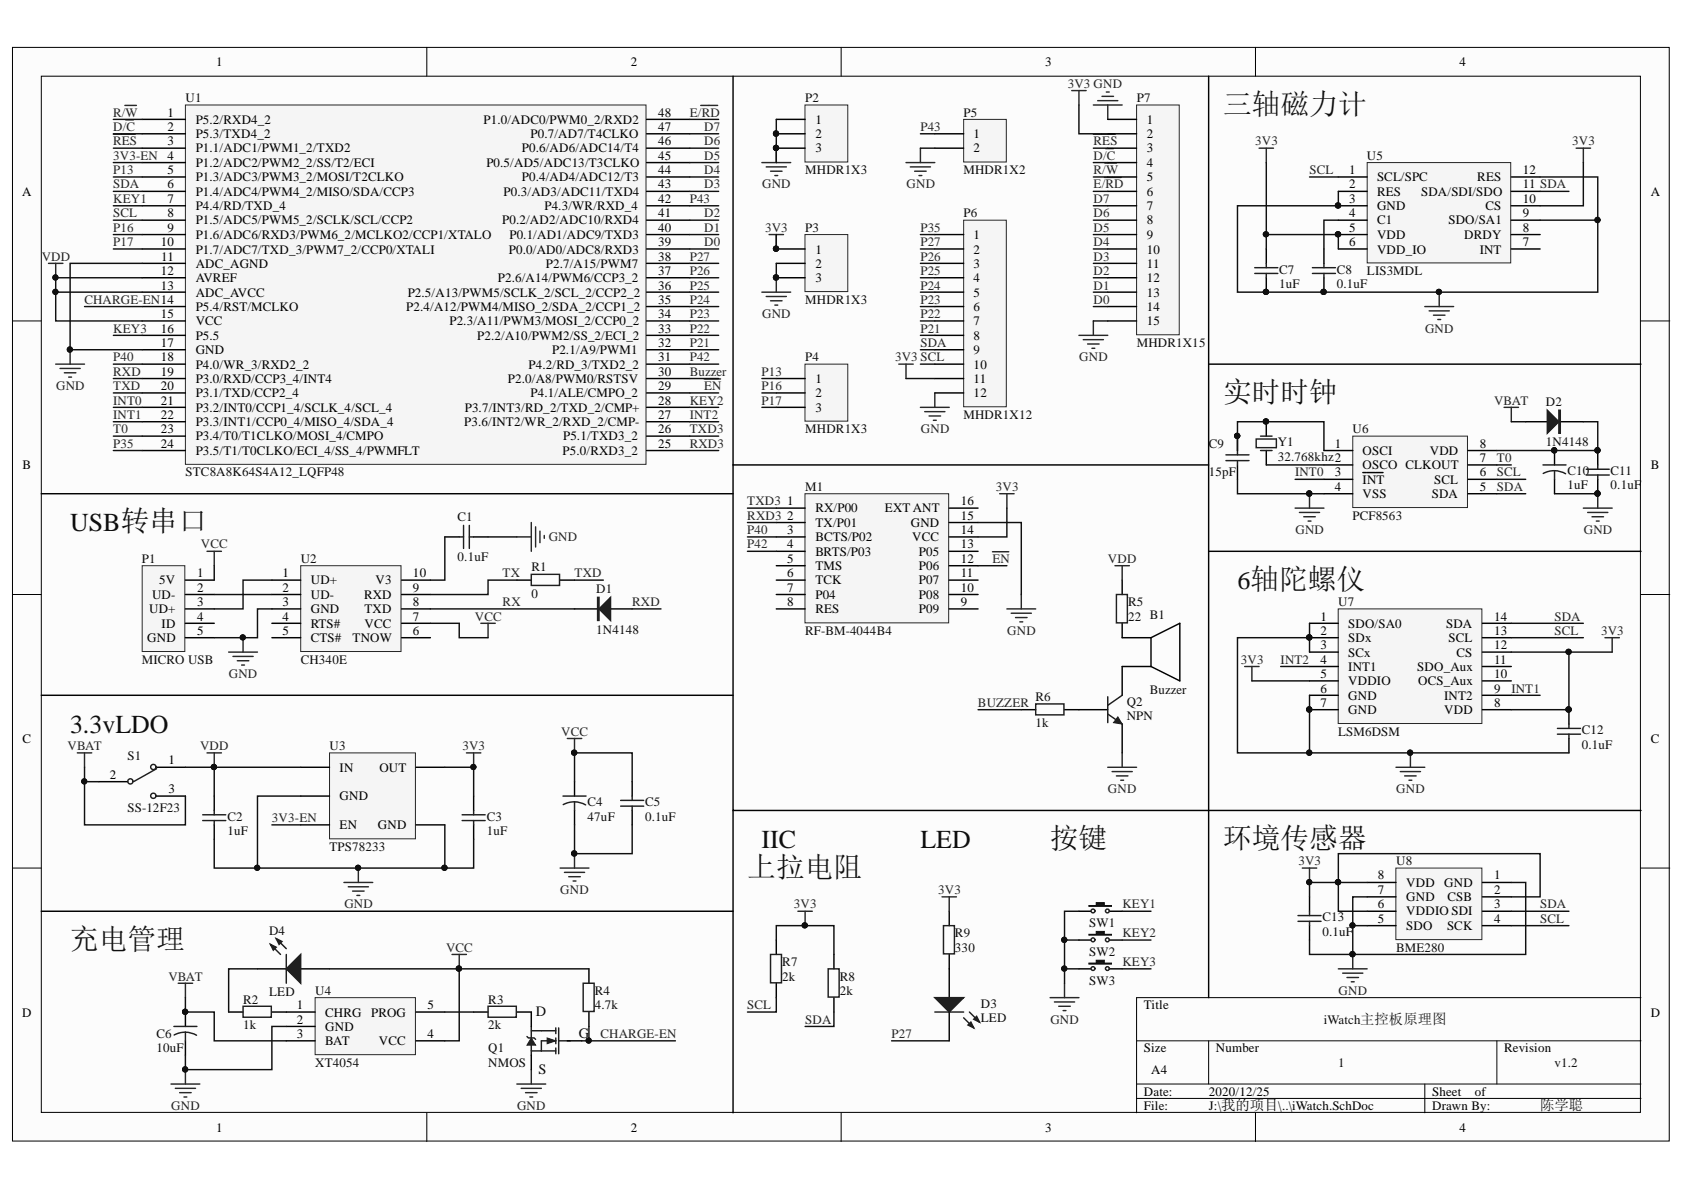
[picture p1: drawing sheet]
<svg xmlns="http://www.w3.org/2000/svg" width="297mm" height="210mm" viewBox="0 0 297 210" stroke-linecap="round" stroke-linejoin="round" font-family="sans-serif">
<defs><g id="words">
<g font-size="5.1" fill="#0e0e0e">
<text x="215.7" y="20">三轴磁力计</text>
<text x="215.7" y="70.8">实时时钟</text>
<text x="185.2" y="149.5">按键</text>
<text x="215.7" y="149.5">环境传感器</text>
<text x="131.8" y="154.7">上拉电阻</text>
<text x="12.4" y="167.4">充电管理</text>
</g>
<g font-size="4.6" fill="#0e0e0e">
<text x="12.4" y="93.7">USB转串口</text>
<text x="218.3" y="103.9">6轴陀螺仪</text>
<text x="12.4" y="129.3">3.3vLDO</text>
<text x="134.3" y="149.5">IIC</text>
<text x="162.4" y="149.5">LED</text>
</g>
<g font-size="2.5" fill="#0a0a0a">
<text x="94.5" y="179.2">D</text>
<text x="102.1" y="183">G</text>
<text x="95" y="189.4">S</text>
</g>
<text font-size="2.5" fill="#0e0e0e" x="271.7" y="195.8">陈学聪</text>
<g font-size="2.3">
<text x="38.2" y="11.7">1</text>
<text x="111.3" y="11.7">2</text>
<text x="184.3" y="11.7">3</text>
<text x="257.4" y="11.7">4</text>
<text x="29.5" y="20.6">1</text>
<text x="29.5" y="23.1">2</text>
<text x="34.5" y="21.8">P5.2/RXD4_2</text>
<text x="85.3" y="21.8">P1.0/ADC0/PWM0_2/RXD2</text>
<text x="116.1" y="23.1">47</text>
<text x="116.1" y="20.6">48</text>
<text x="143.8" y="21.8">1</text>
<text x="202.3" y="21.8">1</text>
<text x="29.5" y="25.6">3</text>
<text x="29.5" y="28.2">4</text>
<text x="34.5" y="24.4">P5.3/TXD4_2</text>
<text x="34.5" y="26.9">P1.1/ADC1/PWM1_2/TXD2</text>
<text x="34.5" y="29.4">P1.2/ADC2/PWM2_2/SS/T2/ECI</text>
<text x="85.8" y="29.4">P0.5/AD5/ADC13/T3CLKO</text>
<text x="92" y="26.9">P0.6/AD6/ADC14/T4</text>
<text x="93.6" y="24.4">P0.7/AD7/T4CLKO</text>
<text x="116.1" y="28.2">45</text>
<text x="116.1" y="25.6">46</text>
<text x="143.8" y="24.4">2</text>
<text x="143.8" y="26.9">3</text>
<text x="171.7" y="24.4">1</text>
<text x="171.7" y="26.9">2</text>
<text x="202.3" y="24.4">2</text>
<text x="202.3" y="26.9">3</text>
<text x="202.3" y="29.4">4</text>
<text x="3.9" y="34.5">A</text>
<text x="29.5" y="30.7">5</text>
<text x="29.5" y="33.2">6</text>
<text x="29.5" y="35.8">7</text>
<text x="34.5" y="32">P1.3/ADC3/PWM3_2/MOSI/T2CLKO</text>
<text x="34.5" y="34.5">P1.4/ADC4/PWM4_2/MISO/SDA/CCP3</text>
<text x="88.8" y="34.5">P0.3/AD3/ADC11/TXD4</text>
<text x="92" y="32">P0.4/AD4/ADC12/T3</text>
<text x="116.1" y="35.8">42</text>
<text x="116.1" y="33.2">43</text>
<text x="116.1" y="30.7">44</text>
<text x="202.3" y="32">5</text>
<text x="202.3" y="34.5">6</text>
<text x="238" y="30.7">1</text>
<text x="238" y="33.2">2</text>
<text x="238" y="35.8">3</text>
<text x="242.9" y="32">SCL/SPC</text>
<text x="242.9" y="34.5">RES</text>
<text x="250.7" y="34.5">SDA/SDI/SDO</text>
<text x="260.6" y="32">RES</text>
<text x="268.6" y="30.7">12</text>
<text x="268.6" y="33.2">11 SDA</text>
<text x="268.6" y="35.8">10</text>
<text x="291.2" y="34.5">A</text>
<text x="29.5" y="38.3">8</text>
<text x="29.5" y="40.8">9</text>
<text x="34.5" y="37">P4.4/RD/TXD_4</text>
<text x="34.5" y="39.6">P1.5/ADC5/PWM5_2/SCLK/SCL/CCP2</text>
<text x="88.6" y="39.6">P0.2/AD2/ADC10/RXD4</text>
<text x="96" y="37">P4.3/WR/RXD_4</text>
<text x="116.1" y="40.8">40</text>
<text x="116.1" y="38.3">41</text>
<text x="202.3" y="37">7</text>
<text x="202.3" y="39.6">8</text>
<text x="238" y="38.3">4</text>
<text x="238" y="40.8">5</text>
<text x="242.9" y="37">GND</text>
<text x="242.9" y="39.6">C1</text>
<text x="255.5" y="39.6">SDO/SA1</text>
<text x="262" y="37">CS</text>
<text x="268.6" y="38.3">9</text>
<text x="268.6" y="40.8">8</text>
<text x="28.3" y="43.5">10</text>
<text x="28.4" y="46">11</text>
<text x="34.5" y="42.1">P1.6/ADC6/RXD3/PWM6_2/MCLKO2/CCP1/XTALO</text>
<text x="34.5" y="44.7">P1.7/ADC7/TXD_3/PWM7_2/CCP0/XTALI</text>
<text x="34.5" y="47.3">ADC_AGND</text>
<text x="89.8" y="44.7">P0.0/AD0/ADC8/RXD3</text>
<text x="89.8" y="42.1">P0.1/AD1/ADC9/TXD3</text>
<text x="96.3" y="47.3">P2.7/A15/PWM7</text>
<text x="116.1" y="46">38</text>
<text x="116.1" y="43.5">39</text>
<text x="143.8" y="44.7">1</text>
<text x="143.8" y="47.3">2</text>
<text x="171.7" y="42.1">1</text>
<text x="171.7" y="44.7">2</text>
<text x="171.7" y="47.3">3</text>
<text x="202.3" y="42.1">9</text>
<text x="202.3" y="44.7">10</text>
<text x="202.3" y="47.3">11</text>
<text x="238" y="43.5">6</text>
<text x="242.9" y="42.1">VDD</text>
<text x="242.9" y="44.7">VDD_IO</text>
<text x="258.3" y="42.1">DRDY</text>
<text x="261" y="44.7">INT</text>
<text x="268.6" y="43.5">7</text>
<text x="28.3" y="48.5">12</text>
<text x="28.3" y="51.1">13</text>
<text x="34.5" y="49.8">AVREF</text>
<text x="34.5" y="52.3">ADC_AVCC</text>
<text x="71.9" y="52.3">P2.5/A13/PWM5/SCLK_2/SCL_2/CCP2_2</text>
<text x="87.8" y="49.8">P2.6/A14/PWM6/CCP3_2</text>
<text x="116.1" y="53.6">35</text>
<text x="116.1" y="51.1">36</text>
<text x="116.1" y="48.5">37</text>
<text x="143.8" y="49.8">3</text>
<text x="171.7" y="49.8">4</text>
<text x="171.7" y="52.3">5</text>
<text x="202.3" y="49.8">12</text>
<text x="202.3" y="52.3">13</text>
<text x="28.3" y="56.1">15</text>
<text x="28.3" y="58.7">16</text>
<text x="34.5" y="54.9">P5.4/RST/MCLKO</text>
<text x="34.5" y="57.4">VCC</text>
<text x="34.5" y="59.9">P5.5</text>
<text x="71.7" y="54.9">P2.4/A12/PWM4/MISO_2/SDA_2/CCP1_2</text>
<text x="79.3" y="57.4">P2.3/A11/PWM3/MOSI_2/CCP0_2</text>
<text x="84.2" y="59.9">P2.2/A10/PWM2/SS_2/ECI_2</text>
<text x="116.1" y="58.7">33</text>
<text x="116.1" y="56.1">34</text>
<text x="171.7" y="54.9">6</text>
<text x="171.7" y="57.4">7</text>
<text x="171.7" y="59.9">8</text>
<text x="202.3" y="54.9">14</text>
<text x="202.3" y="57.4">15</text>
<text x="28.3" y="61.2">17</text>
<text x="28.3" y="63.7">18</text>
<text x="34.5" y="62.5">GND</text>
<text x="34.5" y="65">P4.0/WR_3/RXD2_2</text>
<text x="93.2" y="65">P4.2/RD_3/TXD2_2</text>
<text x="97.4" y="62.5">P2.1/A9/PWM1</text>
<text x="116.1" y="63.7">31</text>
<text x="116.1" y="61.2">32</text>
<text x="171.7" y="62.5">9</text>
<text x="171.7" y="65">10</text>
<text x="28.3" y="66.3">19</text>
<text x="28.3" y="68.8">20</text>
<text x="28.3" y="71.4">21</text>
<text x="34.5" y="67.6">P3.0/RXD/CCP3_4/INT4</text>
<text x="34.5" y="70.1">P3.1/TXD/CCP2_4</text>
<text x="89.6" y="67.6">P2.0/A8/PWM0/RSTSV</text>
<text x="93.6" y="70.1">P4.1/ALE/CMPO_2</text>
<text x="116.1" y="71.4">28</text>
<text x="116.1" y="68.8">29</text>
<text x="116.1" y="66.3">30</text>
<text x="143.8" y="67.6">1</text>
<text x="143.8" y="70.1">2</text>
<text x="171.7" y="67.6">11</text>
<text x="171.7" y="70.1">12</text>
<text x="28.3" y="73.9">22</text>
<text x="28.3" y="76.4">23</text>
<text x="34.5" y="72.6">P3.2/INT0/CCP1_4/SCLK_4/SCL_4</text>
<text x="34.5" y="75.2">P3.3/INT1/CCP0_4/MISO_4/SDA_4</text>
<text x="34.5" y="77.7">P3.4/T0/T1CLKO/MOSI_4/CMPO</text>
<text x="81.9" y="75.2">P3.6/INT2/WR_2/RXD_2/CMP-</text>
<text x="82" y="72.6">P3.7/INT3/RD_2/TXD_2/CMP+</text>
<text x="99.3" y="77.7">P5.1/TXD3_2</text>
<text x="116.1" y="76.4">26</text>
<text x="116.1" y="73.9">27</text>
<text x="143.8" y="72.6">3</text>
<text x="4" y="82.8">B</text>
<text x="28.3" y="79">24</text>
<text x="34.5" y="80.2">P3.5/T1/T0CLKO/ECI_4/SS_4/PWMFLT</text>
<text x="99.2" y="80.2">P5.0/RXD3_2</text>
<text x="116.1" y="79">25</text>
<text x="235.4" y="79">1</text>
<text x="240.4" y="80.2">OSCI</text>
<text x="240.4" y="82.8">OSCO CLKOUT</text>
<text x="252.2" y="80.2">VDD</text>
<text x="261" y="79">8</text>
<text x="261" y="81.5">7</text>
<text x="291.2" y="82.8">B</text>
<text x="138.8" y="89.1">1</text>
<text x="169.5" y="89.1">16</text>
<text x="235.4" y="84">3</text>
<text x="235.4" y="86.6">4</text>
<text x="240.4" y="85.3">INT</text>
<text x="240.4" y="87.8">VSS</text>
<text x="252.5" y="87.8">SDA</text>
<text x="253" y="85.3">SCL</text>
<text x="261" y="86.6">5</text>
<text x="261" y="84">6</text>
<text x="138.8" y="91.6">2</text>
<text x="138.8" y="94.2">3</text>
<text x="143.8" y="90.4">RX/P00</text>
<text x="143.8" y="92.9">TX/P01</text>
<text x="143.8" y="95.4">BCTS/P02</text>
<text x="156.1" y="90.4">EXTANT</text>
<text x="160.7" y="92.9">GND</text>
<text x="160.9" y="95.4">VCC</text>
<text x="169.5" y="94.2">14</text>
<text x="169.5" y="91.6">15</text>
<text x="34.8" y="101.8">1</text>
<text x="49.8" y="101.8">1</text>
<text x="72.8" y="101.8">10</text>
<text x="138.8" y="96.7">4</text>
<text x="138.8" y="99.3">5</text>
<text x="138.8" y="101.8">6</text>
<text x="143.8" y="98">BRTS/P03</text>
<text x="143.8" y="100.5">TMS</text>
<text x="162.1" y="100.5">P06</text>
<text x="162.1" y="98">P05</text>
<text x="169.5" y="101.8">11</text>
<text x="169.5" y="99.3">12</text>
<text x="169.5" y="96.7">13</text>
<text x="26.8" y="105.7">UD-</text>
<text x="28.1" y="103.1">5V</text>
<text x="34.8" y="104.4">2</text>
<text x="34.8" y="106.9">3</text>
<text x="49.8" y="104.4">2</text>
<text x="49.8" y="106.9">3</text>
<text x="54.8" y="103.1">UD+</text>
<text x="54.8" y="105.7">UD-</text>
<text x="64.2" y="105.7">RXD</text>
<text x="66.2" y="103.1">V3</text>
<text x="72.8" y="106.9">8</text>
<text x="72.8" y="104.4">9</text>
<text x="138.8" y="104.4">7</text>
<text x="138.8" y="106.9">8</text>
<text x="143.8" y="103.1">TCK</text>
<text x="143.8" y="105.7">P04</text>
<text x="162.1" y="105.7">P08</text>
<text x="162.1" y="103.1">P07</text>
<text x="169.5" y="106.9">9</text>
<text x="169.5" y="104.4">10</text>
<text x="26" y="113.3">GND</text>
<text x="26.3" y="108.2">UD+</text>
<text x="28.5" y="110.7">ID</text>
<text x="34.8" y="109.5">4</text>
<text x="34.8" y="112">5</text>
<text x="49.8" y="109.5">4</text>
<text x="49.8" y="112">5</text>
<text x="54.8" y="108.2">GND</text>
<text x="54.8" y="110.7">RTS#</text>
<text x="54.8" y="113.3">CTS#</text>
<text x="62.2" y="113.3">TNOW</text>
<text x="64.3" y="110.7">VCC</text>
<text x="64.3" y="108.2">TXD</text>
<text x="72.8" y="112">6</text>
<text x="72.8" y="109.5">7</text>
<text x="143.8" y="108.2">RES</text>
<text x="162.1" y="108.2">P09</text>
<text x="232.9" y="109.5">1</text>
<text x="232.9" y="112">2</text>
<text x="237.8" y="110.7">SDO/SA0</text>
<text x="237.8" y="113.3">SDx</text>
<text x="255.1" y="110.7">SDA</text>
<text x="255.5" y="113.3">SCL</text>
<text x="263.5" y="112">13</text>
<text x="263.5" y="109.5">14</text>
<text x="232.9" y="114.6">3</text>
<text x="232.9" y="117.1">4</text>
<text x="232.9" y="119.6">5</text>
<text x="237.8" y="115.8">SCx</text>
<text x="237.8" y="118.4">INT1</text>
<text x="250" y="118.4">SDO_Aux</text>
<text x="256.9" y="115.8">CS</text>
<text x="263.5" y="119.6">10</text>
<text x="263.5" y="117.1">11</text>
<text x="263.5" y="114.6">12</text>
<text x="232.9" y="122.2">6</text>
<text x="232.9" y="124.7">7</text>
<text x="237.8" y="120.9">VDDIO</text>
<text x="237.8" y="123.4">GND</text>
<text x="237.8" y="126">GND</text>
<text x="250.2" y="120.9">OCS_Aux</text>
<text x="254.7" y="126">VDD</text>
<text x="254.7" y="123.4">INT2</text>
<text x="263.5" y="124.7">8</text>
<text x="263.5" y="122.2">9</text>
<text x="4" y="131">C</text>
<text x="291.2" y="131">C</text>
<text x="19.4" y="137.4">2</text>
<text x="29.7" y="134.8">1</text>
<text x="59.9" y="136.1">IN</text>
<text x="66.9" y="136.1">OUT</text>
<text x="29.7" y="139.9">3</text>
<text x="59.9" y="141.2">GND</text>
<text x="59.9" y="146.3">EN</text>
<text x="66.7" y="146.3">GND</text>
<text x="243.1" y="155.1">8</text>
<text x="263.5" y="155.1">1</text>
<text x="243.1" y="157.7">7</text>
<text x="243.1" y="160.2">6</text>
<text x="248.1" y="156.4">VDD</text>
<text x="248.1" y="158.9">GND</text>
<text x="248.1" y="161.5">VDDIO SDI</text>
<text x="254.7" y="156.4">GND</text>
<text x="255.3" y="158.9">CSB</text>
<text x="263.5" y="157.7">2</text>
<text x="263.5" y="160.2">3</text>
<text x="243.1" y="162.7">5</text>
<text x="248.1" y="164.1">SDO</text>
<text x="255.2" y="164.1">SCK</text>
<text x="263.5" y="162.7">4</text>
<text x="3.9" y="179.3">D</text>
<text x="52.4" y="178">1</text>
<text x="57.4" y="179.3">CHRG</text>
<text x="65.5" y="179.3">PROG</text>
<text x="75.4" y="178">5</text>
<text x="201.8" y="178">Title</text>
<text x="291.2" y="179.3">D</text>
<text x="52.4" y="180.6">2</text>
<text x="52.4" y="183.1">3</text>
<text x="57.4" y="181.8">GND</text>
<text x="57.4" y="184.4">BAT</text>
<text x="66.8" y="184.4">VCC</text>
<text x="75.4" y="183.1">4</text>
<text x="201.8" y="185.6">Size</text>
<text x="214.5" y="185.6">Number</text>
<text x="265.3" y="185.6">Revision</text>
<text x="203" y="189.4">A4</text>
<text x="201.8" y="193.3">Date:</text>
<text x="201.8" y="195.8">File:</text>
<text x="213.2" y="193.3">2020/12/25</text>
<text x="213.2" y="195.8">J:\我的项目\..\iWatch.SchDoc</text>
<text x="252.6" y="193.3">Sheet</text>
<text x="252.6" y="195.8">Drawn By:</text>
<text x="260.2" y="193.3">of</text>
<text x="38.2" y="199.6">1</text>
<text x="111.3" y="199.6">2</text>
<text x="184.3" y="199.6">3</text>
<text x="257.4" y="199.6">4</text>
</g>
<g font-size="2.3" fill="#262626">
<text x="188.3" y="15.5">3V3 GND</text>
<text x="20" y="20.6">R/W</text>
<text x="20" y="23.1">D/C</text>
<text x="121.7" y="20.6">E/RD</text>
<text x="124.2" y="23.1">D7</text>
<text x="162.4" y="23.1">P43</text>
<text x="20" y="25.6">RES</text>
<text x="20" y="28.2">3V3-EN</text>
<text x="124.2" y="25.6">D6</text>
<text x="124.2" y="28.2">D5</text>
<text x="192.9" y="28.2">D/C</text>
<text x="192.9" y="25.6">RES</text>
<text x="221.4" y="25.6">3V3</text>
<text x="277.3" y="25.6">3V3</text>
<text x="20" y="33.2">SDA</text>
<text x="20" y="35.8">KEY1</text>
<text x="20" y="30.7">P13</text>
<text x="121.7" y="35.8">P43</text>
<text x="124.2" y="33.2">D3</text>
<text x="124.2" y="30.7">D4</text>
<text x="134.4" y="33.2">GND</text>
<text x="159.9" y="33.2">GND</text>
<text x="192.9" y="35.8">D7</text>
<text x="192.9" y="33.2">E/RD</text>
<text x="192.9" y="30.7">R/W</text>
<text x="231" y="30.7">SCL</text>
<text x="20" y="38.3">SCL</text>
<text x="20" y="40.8">P16</text>
<text x="124.2" y="40.8">D1</text>
<text x="124.2" y="38.3">D2</text>
<text x="134.9" y="40.8">3V3</text>
<text x="162.4" y="40.8">P35</text>
<text x="192.9" y="38.3">D6</text>
<text x="192.9" y="40.8">D5</text>
<text x="7.4" y="46">VDD</text>
<text x="20" y="43.5">P17</text>
<text x="121.7" y="46">P27</text>
<text x="124.2" y="43.5">D0</text>
<text x="162.4" y="43.5">P27</text>
<text x="162.4" y="46">P26</text>
<text x="192.9" y="46">D3</text>
<text x="192.9" y="43.5">D4</text>
<text x="14.9" y="53.6">CHARGE-EN14</text>
<text x="121.7" y="51.1">P25</text>
<text x="121.7" y="53.6">P24</text>
<text x="121.7" y="48.5">P26</text>
<text x="162.4" y="48.5">P25</text>
<text x="162.4" y="51.1">P24</text>
<text x="162.4" y="53.6">P23</text>
<text x="192.9" y="53.6">D0</text>
<text x="192.9" y="51.1">D1</text>
<text x="192.9" y="48.5">D2</text>
<text x="20" y="58.7">KEY3</text>
<text x="121.7" y="56.1">P23</text>
<text x="121.7" y="58.7">P22</text>
<text x="134.4" y="56.1">GND</text>
<text x="162.4" y="56.1">P22</text>
<text x="162.4" y="58.7">P21</text>
<text x="251.4" y="58.7">GND</text>
<text x="20" y="63.7">P40</text>
<text x="121.7" y="61.2">P21</text>
<text x="121.7" y="63.7">P42</text>
<text x="157.9" y="63.7">3V3 SCL</text>
<text x="162.4" y="61.2">SDA</text>
<text x="190.4" y="63.7">GND</text>
<text x="9.9" y="68.8">GND</text>
<text x="20" y="66.3">RXD</text>
<text x="20" y="68.8">TXD</text>
<text x="20" y="71.4">INT0</text>
<text x="121.7" y="66.3">Buzzer</text>
<text x="121.7" y="71.4">KEY2</text>
<text x="124.2" y="68.8">EN</text>
<text x="134.3" y="71.4">P17</text>
<text x="134.3" y="68.8">P16</text>
<text x="134.3" y="66.3">P13</text>
<text x="263.5" y="71.4">VBAT</text>
<text x="20" y="76.4">T0</text>
<text x="20" y="73.9">INT1</text>
<text x="121.7" y="73.9">INT2</text>
<text x="121.7" y="76.4">TXD3</text>
<text x="162.4" y="76.4">GND</text>
<text x="20" y="79">P35</text>
<text x="121.7" y="79">RXD3</text>
<text x="264" y="81.5">T0</text>
<text x="131.8" y="89.1">TXD3</text>
<text x="175.6" y="86.6">3V3</text>
<text x="228.4" y="84">INT0</text>
<text x="264" y="84">SCL</text>
<text x="264" y="86.6">SDA</text>
<text x="96.8" y="95.4">GND</text>
<text x="131.8" y="91.6">RXD3</text>
<text x="131.8" y="94.2">P40</text>
<text x="228.5" y="94.2">GND</text>
<text x="279.4" y="94.2">GND</text>
<text x="35.4" y="96.7">VCC</text>
<text x="88.7" y="101.8">TX</text>
<text x="101.4" y="101.8">TXD</text>
<text x="131.8" y="96.7">P42</text>
<text x="175" y="99.3">EN</text>
<text x="195.4" y="99.3">VDD</text>
<text x="88.7" y="106.9">RX</text>
<text x="111.5" y="106.9">RXD</text>
<text x="83.8" y="109.5">VCC</text>
<text x="177.7" y="112">GND</text>
<text x="274.2" y="109.5">SDA</text>
<text x="274.2" y="112">SCL</text>
<text x="282.4" y="112">3V3</text>
<text x="40.4" y="119.6">GND</text>
<text x="218.9" y="117.1">3V3</text>
<text x="225.9" y="117.1">INT2</text>
<text x="172.5" y="124.7">BUZZER</text>
<text x="266.6" y="122.2">INT1</text>
<text x="99" y="129.8">VCC</text>
<text x="11.9" y="132.3">VBAT</text>
<text x="35.3" y="132.3">VDD</text>
<text x="81.6" y="132.3">3V3</text>
<text x="195.4" y="139.9">GND</text>
<text x="246.3" y="139.9">GND</text>
<text x="48" y="145">3V3-EN</text>
<text x="229" y="152.6">3V3</text>
<text x="60.7" y="160.2">GND</text>
<text x="98.8" y="157.7">GND</text>
<text x="140" y="160.2">3V3</text>
<text x="165.5" y="157.7">3V3</text>
<text x="198" y="160.2">KEY1</text>
<text x="271.7" y="160.2">SDA</text>
<text x="78.7" y="167.9">VCC</text>
<text x="198" y="165.4">KEY2</text>
<text x="271.7" y="162.7">SCL</text>
<text x="29.7" y="173">VBAT</text>
<text x="198" y="170.4">KEY3</text>
<text x="131.8" y="178">SCL</text>
<text x="236.1" y="175.5">GND</text>
<text x="105.9" y="183.1">CHARGE-EN</text>
<text x="142" y="180.6">SDA</text>
<text x="157.3" y="183.1">P27</text>
<text x="185.3" y="180.6">GND</text>
<text x="30.2" y="195.8">GND</text>
<text x="91.2" y="195.8">GND</text>
</g>
<g font-size="2.3" fill="#0e0e0e">
<text x="32.7" y="18">U1</text>
<text x="142" y="18">P2</text>
<text x="170" y="20.6">P5</text>
<text x="200.5" y="18">P7</text>
<text x="241.1" y="28.2">U5</text>
<text x="142" y="30.7">MHDR1X3</text>
<text x="170" y="30.7">MHDR1X2</text>
<text x="142" y="40.8">P3</text>
<text x="170" y="38.3">P6</text>
<text x="142" y="53.6">MHDR1X3</text>
<text x="225.6" y="48.3">C7</text>
<text x="225.6" y="50.8">1uF</text>
<text x="235.8" y="48.3">C8</text>
<text x="235.8" y="50.8">0.1uF</text>
<text x="241.1" y="48.5">LIS3MDL</text>
<text x="142" y="63.7">P4</text>
<text x="200.5" y="61.2">MHDR1X15</text>
<text x="272.7" y="71.6">D2</text>
<text x="142" y="76.4">MHDR1X3</text>
<text x="170" y="73.9">MHDR1X12</text>
<text x="238.6" y="76.4">U6</text>
<text x="213.2" y="79">C9</text>
<text x="225.4" y="78.7">Y1</text>
<text x="225.4" y="81.2">32.768khz2</text>
<text x="272.7" y="78.7">1N4148</text>
<text x="276.5" y="83.8">C10</text>
<text x="284.1" y="83.8">C11</text>
<text x="32.7" y="84">STC8A8K64S4A12_LQFP48</text>
<text x="142" y="86.6">M1</text>
<text x="213.2" y="84">15pF</text>
<text x="276.5" y="86.3">1uF</text>
<text x="284.1" y="86.3">0.1uF</text>
<text x="80.7" y="91.9">C1</text>
<text x="238.6" y="91.6">PCF8563</text>
<text x="25" y="99.3">P1</text>
<text x="53" y="99.3">U2</text>
<text x="80.7" y="99">0.1uF</text>
<text x="93.7" y="100.8">R1</text>
<text x="93.7" y="105.4">0</text>
<text x="105.2" y="104.7">D1</text>
<text x="199" y="106.9">R5</text>
<text x="236" y="106.9">U7</text>
<text x="105.2" y="111.8">1N4148</text>
<text x="142" y="112">RF-BM-4044B4</text>
<text x="199" y="109.5">22 B1</text>
<text x="25" y="117.1">MICRO USB</text>
<text x="53" y="117.1">CH340E</text>
<text x="182.7" y="123.7">R6</text>
<text x="198.7" y="124.4">Q2</text>
<text x="202.8" y="122.4">Buzzer</text>
<text x="182.7" y="128.2">1k</text>
<text x="198.7" y="127">NPN</text>
<text x="236" y="129.8">LSM6DSM</text>
<text x="279" y="129.5">C12</text>
<text x="22.5" y="134.1">S1</text>
<text x="58.1" y="132.3">U3</text>
<text x="279" y="132.1">0.1uF</text>
<text x="22.5" y="143.2">SS-12F23</text>
<text x="103.6" y="142.2">C4</text>
<text x="113.8" y="142.2">C5</text>
<text x="40.1" y="144.7">C2</text>
<text x="40.1" y="147.3">1uF</text>
<text x="85.9" y="144.7">C3</text>
<text x="85.9" y="147.3">1uF</text>
<text x="103.6" y="144.7">47uF</text>
<text x="113.8" y="144.7">0.1uF</text>
<text x="58.1" y="150.1">TPS78233</text>
<text x="246.3" y="152.6">U8</text>
<text x="47.5" y="164.9">D4</text>
<text x="168.4" y="165.4">R9</text>
<text x="168.4" y="167.9">330</text>
<text x="192.1" y="163.6">SW1</text>
<text x="233.2" y="162.5">C13</text>
<text x="233.2" y="165.1">0.1uF</text>
<text x="246.3" y="167.9">BME280</text>
<text x="138" y="170.4">R7</text>
<text x="138" y="173">2k</text>
<text x="148.1" y="173">R8</text>
<text x="192.1" y="168.7">SW2</text>
<text x="192.1" y="173.7">SW3</text>
<text x="42.9" y="177">R2</text>
<text x="47.5" y="175.8">LED</text>
<text x="55.6" y="175.5">U4</text>
<text x="86.1" y="177">R3</text>
<text x="104.9" y="175.5">R4</text>
<text x="104.9" y="178">4.7k</text>
<text x="148.1" y="175.5">2k</text>
<text x="173" y="177.8">D3</text>
<text x="27.6" y="183.1">C6</text>
<text x="27.6" y="185.6">10uF</text>
<text x="42.9" y="181.6">1k</text>
<text x="86.1" y="181.6">2k</text>
<text x="86.1" y="185.6">Q1</text>
<text x="173" y="180.3">LED</text>
<text x="233.5" y="180.6">iWatch主控板原理图</text>
<text x="55.6" y="188.2">XT4054</text>
<text x="86.1" y="188.2">NMOS</text>
<text x="236" y="188.2">1</text>
<text x="274.2" y="188.2">v1.2</text>
</g>
</g></defs>
<g fill="#fcfcfc" stroke="#000" stroke-width=".18">
<path d="M2.2 8.4h292.2v192.9h-292.2z"/>
<path d="M7.3 13.4h282.1v182.8h-282.1z"/>
</g>
<g fill="none" stroke="#000" stroke-width=".18">
<path d="M75.3 8.4v5M148.4 8.4v5M221.5 8.4v5M2.2 56.6h5.1M289.5 56.6h5M2.2 104.9h5.1M289.5 104.9h5M2.2 153.1h5.1M289.5 153.1h5M289.5 176h-89v20.3M75.3 196.3v5.1M148.4 196.3v5.1"/>
<path d="M200.5 183.6h89M200.5 191.2h89M200.5 193.8h89M213.2 183.6v7.6M221.5 196.3v5.1M251.3 191.2v5.1M264 183.6v7.6"/>
</g>
<path d="M53 99.8h17.7v15.1h-17.7z" fill="#f5f5f5" stroke="#262626" stroke-width=".18"/>
<g fill="none" stroke="#000" stroke-width=".25">
<path d="M78.5 94.7h2.5M83.5 94.7h2.6M48 102.3h5M48 104.9h5M48 107.4h5M48 109.9h5M48 112.5h5M70.8 102.3h5.1M70.8 104.9h5.1M70.8 107.4h5.1M70.8 109.9h5.1M70.8 112.5h5.1"/>
<path d="M91.2 102.3h2.5M98.8 102.3h2.5"/>
</g>
<g fill="none" stroke="#262626" stroke-width=".25">
<path d="M36.5 97.2h2.6M37.8 97.2v2.6M91.2 94.7h2.5M93.7 92.2v5M94.5 92.9v3.6M95.2 93.7v2M96 94.5v.5M40.3 115h5.1M41.1 115.8h3.6M41.9 116.5h2M42.6 117.3h.5M42.9 112.5v2.5"/>
<path d="M84.8 109.9h2.6M86.1 109.9v2.6"/>
</g>
<path d="M81 94.7h.8M81.8 92.7v4M82.8 92.7v4M82.8 94.7h.7M93.7 101.3h5v2h-5z" fill="none" stroke="#1c1c1c" stroke-width=".25"/>
<circle cx="42.8" cy="112.4" r=".46" fill="#0e0e0e" stroke="#0e0e0e" stroke-width=".18"/>
<path d="M55.6 176h17.7v10h-17.7z" fill="#f5f5f5" stroke="#262626" stroke-width=".18"/>
<g fill="none" stroke="#000" stroke-width=".25">
<path d="M223.4 74.4v2.5M223.4 79.5v2.5M101.3 137.9v2.5M111.5 137.9v2.5M276.7 125.2v2.5M276.7 130.3v2.5M101.3 143v2.5M111.5 143v2.5M231 158.2v2.5M32.7 178.5v2.6M50.5 178.5h5.1M73.4 178.5h5.1"/>
<path d="M83.5 178.5h2.6M91.2 178.5h2.5M231 163.3v2.5M32.7 183.6v2.5M50.5 181.1h5.1M50.5 183.6h5.1M73.4 183.6h5.1"/>
</g>
<g fill="none" stroke="#262626" stroke-width=".25">
<path d="M265.3 71.8h2.5M266.6 71.8v2.6M228.4 89.6h5.1M229.2 90.4h3.6M230 91.2h2M230.7 91.9h.5M231 87.1v2.5M219.5 117.6h2.6M220.8 117.6v2.5M283.1 112.5h2.5M284.4 112.5v2.5M13.6 132.8h2.6"/>
<path d="M14.9 132.8v2.5M36.5 132.8h2.6M37.8 132.8v2.5M100.1 130.3h2.5M101.3 130.3v2.5M246.2 135.3h5.1M247 136.1h3.6M247.8 136.9h2M248.5 137.6h.5M248.8 132.8v2.5M98.8 153.1h5.1M99.6 153.9h3.5"/>
<path d="M100.3 154.6h2.1M101.1 155.4h.5M101.3 150.6v2.5M229.7 153.1h2.6M231 153.1v2.6M31.4 173.4h2.6M32.7 173.4v2.6M79.7 168.4h2.6M81 168.4v2.5M236.1 170.9h5.1M236.8 171.7h3.6M237.6 172.4h2"/>
<path d="M238.4 173.2h.5M238.6 168.4v2.5M30.2 191.2h5M30.9 192h3.6M31.7 192.7h2M32.5 193.5h.5M32.7 188.7v2.5"/>
</g>
<g fill="#0e0e0e" stroke="#0e0e0e" stroke-width=".18">
<circle cx="37.7" cy="135.3" r=".46"/>
<circle cx="32.6" cy="188.6" r=".46"/>
<circle cx="223.3" cy="74.3" r=".46"/>
<circle cx="230.9" cy="87" r=".46"/>
<circle cx="80.9" cy="170.8" r=".46"/>
<circle cx="101.3" cy="132.8" r=".47"/>
<circle cx="101.3" cy="150.5" r=".47"/>
<circle cx="32.7" cy="178.5" r=".46"/>
<circle cx="238.6" cy="168.3" r=".46"/>
<circle cx="230.9" cy="155.6" r=".46"/>
<circle cx="248.7" cy="132.8" r=".46"/>
<circle cx="276.7" cy="125.1" r=".47"/>
</g>
<g fill="none" stroke="#1c1c1c" stroke-width=".25">
<path d="M221.6 77.4h3.5v1.6h-3.5zM222.3 79.5h2.1M222.3 76.9h2.1M274.7 129.5h4.1M274.7 128.5h4.1M276.7 127.7v.8M276.7 129.5v.8M99.3 140.4h4.1M101.3 141.4l.9 .1 1.1 .5M101.3 141.4l-.8 .1-1.2 .4M101.3 141.4v1.6M109.5 142.2h4"/>
<path d="M109.5 141.2h4M111.5 140.4v.8M111.5 142.2v.8M86.1 177.5h5v1.9h-5zM229 162.5h4M229 161.5h4M231 160.7v.8M231 162.5v.8M30.7 181.1h4M32.7 182.1l.8 .1 1.2 .4M32.7 182.1h-.8l-1.2 .5M32.7 182.1v1.5"/>
</g>
<path d="M238.6 76.9h20.2v12.6h-20.2z" fill="#f5f5f5" stroke="#262626" stroke-width=".18"/>
<g fill="none" stroke="#000" stroke-width=".25">
<path d="M218.3 76.9v2.6M233.5 79.5h5.1M258.9 79.5h5.1M274.2 79.5v2.5M281.8 79.5v2.5M218.3 82v2.5M233.5 82h5.1M233.5 84.5h5.1M233.5 87.1h5.1M240.4 83.4h.6M241.1 83.4h1.5M242.7 83.4h1.2"/>
<path d="M258.9 82h5.1M258.9 84.5h5.1M258.9 87.1h5.1M274.2 84.5v2.6M281.8 84.5v2.6"/>
</g>
<g fill="#0e0e0e" stroke="#0e0e0e" stroke-width=".18">
<circle cx="218.2" cy="76.9" r=".46"/>
<circle cx="274.1" cy="79.4" r=".46"/>
<circle cx="281.8" cy="79.4" r=".46"/>
<circle cx="281.8" cy="87" r=".46"/>
</g>
<path d="M218.3 79.5v.7M216.2 81.2h4.1M216.2 80.2h4.1M218.3 81.2v.8M272.2 82h4M274.2 83l.8 .1 1.2 .5M274.2 83l-1.2 .2-.8 .3M274.2 83v1.5M279.8 83.8h4.1M279.8 82.8h4.1M281.8 82v.8M281.8 83.8v.7" fill="none" stroke="#1c1c1c" stroke-width=".25"/>
<path d="M279.3 89.6h5.1M280 90.4h3.6M280.8 91.2h2M281.6 91.9h.5M281.8 87.1v2.5" fill="none" stroke="#262626" stroke-width=".25"/>
<path d="M142 41.4h7.5v10h-7.5z" fill="#f5f5f5" stroke="#262626" stroke-width=".18"/>
<path d="M136.9 43.9h5.1M136.9 46.5h5.1M136.9 49h5.1" fill="none" stroke="#000" stroke-width=".25"/>
<g fill="#0e0e0e" stroke="#0e0e0e" stroke-width=".18">
<circle cx="136.9" cy="43.9" r=".46"/>
<circle cx="136.9" cy="48.9" r=".46"/>
</g>
<path d="M142 18.5h7.5v10.1h-7.5z" fill="#f5f5f5" stroke="#262626" stroke-width=".18"/>
<path d="M136.9 21.1h5.1M136.9 23.6h5.1M136.9 26.1h5.1M233.5 43.9v2.6M233.5 49v2.5M136.9 165.8v2.6M136.9 173.4v2.6M147.1 168.4v2.5M147.1 176v2.5" fill="none" stroke="#000" stroke-width=".25"/>
<g fill="#0e0e0e" stroke="#0e0e0e" stroke-width=".18">
<circle cx="136.9" cy="23.6" r=".46"/>
<circle cx="136.9" cy="26.1" r=".46"/>
<circle cx="12.3" cy="61.7" r=".46"/>
<circle cx="9.8" cy="48.9" r=".46"/>
<circle cx="233.5" cy="51.5" r=".46"/>
<circle cx="253.8" cy="51.5" r=".46"/>
<circle cx="136.9" cy="43.9" r=".46"/>
<circle cx="136.9" cy="48.9" r=".46"/>
<circle cx="142" cy="163.2" r=".46"/>
</g>
<g fill="none" stroke="#262626" stroke-width=".25">
<path d="M22 18.6h2.1M123.6 18.6h3M189 16h2.6M190.3 16v2.5M192.9 18.5h5M193.6 17.8h3.6M194.4 17h2M195.1 16.2h.6M195.4 18.5v2.6M20 23.7h2.7M22.2 21.1h1.3M22.8 23.7h1.1"/>
<path d="M134.4 28.7h5.1M135.1 29.4h3.6M135.9 30.2h2M136.7 31h.5M136.9 26.1v2.6M192.9 23.7h2.7M194.8 31.3h3M194.9 28.8h2M195 26.2h1.4M195.6 23.7h1.1M222.1 26.1h2.5M223.4 26.1v2.6"/>
<path d="M8.6 46.5h2.5M9.8 46.5v2.5M134.4 51.5h5.1M135.1 52.3h3.6M135.7 41.4h2.5M135.9 53.1h2M136.7 53.8h.5M136.9 41.4v2.5M136.9 49v2.5M190.3 59.2h5.1M191.1 59.9h3.5M192.9 56.6v2.6"/>
<path d="M251.3 54.1h5.1M252.1 54.8h3.5M252.8 55.6h2.1M253.6 56.4h.5M253.9 51.5v2.6M9.8 64.2h5.1M10.6 65h3.5M11.4 65.8h2M12.1 66.5h.5M12.4 61.7v2.5M124.2 66.8h1.3M125.6 66.8h1.5"/>
<path d="M191.8 60.7h2.1M192.6 61.4h.5M140.7 160.7h2.6M142 160.7v2.6M185.2 176h5.1M186 176.7h3.5M186.8 177.5h2M187.5 178.3h.5M187.8 173.4v2.6"/>
</g>
<path d="M231.5 48.2h4.1M231.5 47.2h4.1M233.5 46.5v.7M233.5 48.2v.8M135.9 168.4h1.9v5h-1.9zM146.1 170.9h1.9v5h-1.9z" fill="none" stroke="#1c1c1c" stroke-width=".25"/>
<path d="M58.1 132.8h15.2v15.2h-15.2z" fill="#f5f5f5" stroke="#262626" stroke-width=".18"/>
<path d="M101.3 107.4h4.1M107.7 107.4h3.8M53 135.3h5.1M73.4 135.3h5.1M37.8 140.4v2.6M37.8 145.5v2.5M53 140.4h5.1M53 145.5h5.1M73.4 145.5h5.1M83.5 140.4v2.6M83.5 145.5v2.5" fill="none" stroke="#000" stroke-width=".25"/>
<path d="M82.3 132.8h2.5M83.5 132.8v2.5M60.7 155.7h5.1M61.4 156.4h3.6M62.2 157.2h2M63 157.9h.5M63.2 153.1v2.6" fill="none" stroke="#262626" stroke-width=".25"/>
<g fill="#0e0e0e" stroke="#0e0e0e" stroke-width=".18">
<circle cx="63.2" cy="153.1" r=".46"/>
<circle cx="83.5" cy="135.3" r=".46"/>
</g>
<path d="M35.8 144.7h4M35.8 143.7h4M37.8 143v.7M37.8 144.7v.8M81.5 144.7h4.1M81.5 143.7h4.1M83.5 143v.7M83.5 144.7v.8" fill="none" stroke="#1c1c1c" stroke-width=".25"/>
<path d="M105.7 107.4l2-2v4z" fill="#1c1c1c"/>
<path d="M105.4 105.4h.3v4h-.3zM105.5 105.4v4M105.7 107.4l2-2v4zM102.9 173.4h1.9v5h-1.9zM95.5 181.8h2.5M95.5 183.6h2.5M95.5 185.4h2.5M98 181.3v1M98 183.1v1M98 184.9v1M98.5 183.6h2.1M98.5 181.3v4.6" fill="none" stroke="#1c1c1c" stroke-width=".25"/>
<path d="M91.2 191.2h5.1M91.9 192h3.6M92.7 192.7h2M93.5 193.5h.5M93.7 188.7v2.5" fill="none" stroke="#262626" stroke-width=".25"/>
<path d="M103.9 170.9v2.5M103.9 178.5v2.6" fill="none" stroke="#000" stroke-width=".25"/>
<path d="M96.5 183.1l1.5 .5-1.5 .5z" fill="#1c1c1c"/>
<path d="M96.5 183.1l1.5 .5-1.5 .5z" fill="none" stroke="#1c1c1c" stroke-width=".18"/>
<path d="M93.7 183.1l.8 1.3h-1.5z" fill="#1c1c1c"/>
<path d="M93.7 183.1l.8 1.3h-1.5z" fill="none" stroke="#1c1c1c" stroke-width=".18"/>
<path d="M166.4 163.3h1.9v5h-1.9zM93 182.8l.2 .3h1l.3 .2M93.7 181.8h1.8M93.7 181.1v2M93.7 184.4v1M95.5 183.6v1.8h-1.8v.7" fill="none" stroke="#1c1c1c" stroke-width=".25"/>
<path d="M93.7 178.5v2.6M167.4 160.7v2.6M167.4 168.4v7.6M167.4 178.5v5.1M93.7 186.1v2.6M100.1 183.6h2.5" fill="none" stroke="#000" stroke-width=".25"/>
<path d="M164.9 176h5.1l-2.6 2.5z" fill="#1c1c1c"/>
<path d="M164.9 176h5.1l-2.6 2.5zM170 179.5l1.8 1.8M171 178.5l1.8 1.8" fill="none" stroke="#1c1c1c" stroke-width=".25"/>
<path d="M170.7 180.8l.5-.5 .6 1z" fill="#1c1c1c"/>
<path d="M170.7 180.8l.5-.5 .6 1z" fill="none" stroke="#1c1c1c" stroke-width=".25"/>
<path d="M171.8 179.8l.5-.5 .5 1z" fill="#1c1c1c"/>
<path d="M164.9 178.5h5.1M171.8 179.8l.5-.5 .5 1z" fill="none" stroke="#1c1c1c" stroke-width=".25"/>
<path d="M166.2 158.2h2.5M167.4 158.2v2.5" fill="none" stroke="#262626" stroke-width=".25"/>
<path d="M190.3 165.8h2.6M195.4 165.8h2.5" fill="none" stroke="#000" stroke-width=".25"/>
<g fill="#fefefe" stroke="#1c1c1c" stroke-width=".25">
<circle cx="192.8" cy="165.8" r=".34"/>
<circle cx="195.3" cy="165.8" r=".34"/>
</g>
<g fill="#0e0e0e" stroke="#0e0e0e" stroke-width=".18">
<path d="M192.1 164.8h4v.2h-4z"/>
<path d="M193.4 164.3h1.4v.4h-1.4z"/>
</g>
<path d="M158.5 64.2h2.6M159.8 64.2v2.6M162.3 71.8h5.1M163.1 72.6h3.6M163.9 73.4h2M164.6 74.1h.5M164.9 69.3v2.5" fill="none" stroke="#262626" stroke-width=".25"/>
<path d="M190.3 170.9h2.6M195.4 170.9h2.5" fill="none" stroke="#000" stroke-width=".25"/>
<g fill="#fefefe" stroke="#1c1c1c" stroke-width=".25">
<circle cx="192.8" cy="170.8" r=".34"/>
<circle cx="195.3" cy="170.8" r=".34"/>
</g>
<g fill="#0e0e0e" stroke="#0e0e0e" stroke-width=".18">
<path d="M192.1 169.9h4v.2h-4z"/>
<path d="M193.4 169.4h1.4v.4h-1.4z"/>
</g>
<g fill="none" stroke="#000" stroke-width=".25">
<path d="M129.3 13.4v68.6M213.2 13.4v162.6M213.2 64.2h76.3M7.3 87.1h122M129.3 82v61h160.2M129.3 82h83.9M213.2 97.2h76.3M7.3 122.6h122M129.3 143v53.3M7.3 160.7h122M40.3 178.5h2.6M45.4 170.9h5.1"/>
<path d="M48 178.5h2.5M53 170.9h5.1"/>
</g>
<path d="M42.9 177.5h5v1.9h-5z" fill="none" stroke="#1c1c1c" stroke-width=".25"/>
<path d="M50.5 170.9l2.5-2.5v5z" fill="#1c1c1c"/>
<path d="M47.7 166.6l1.8 1.8M48.7 165.6l1.8 1.7M50.5 170.9l2.5-2.5v5z" fill="none" stroke="#1c1c1c" stroke-width=".25"/>
<path d="M47.7 166.6l1 .5-.5 .5z" fill="#1c1c1c"/>
<path d="M47.7 166.6l1 .5-.5 .5z" fill="none" stroke="#1c1c1c" stroke-width=".25"/>
<path d="M48.7 165.6l1 .5-.5 .5z" fill="#1c1c1c"/>
<path d="M48.7 165.6l1 .5-.5 .5zM50.5 168.4v5" fill="none" stroke="#1c1c1c" stroke-width=".25"/>
<path d="M190.3 160.7h2.6M195.4 160.7h2.5" fill="none" stroke="#000" stroke-width=".25"/>
<g fill="#fefefe" stroke="#1c1c1c" stroke-width=".25">
<circle cx="192.8" cy="160.7" r=".34"/>
<circle cx="195.3" cy="160.7" r=".34"/>
</g>
<g fill="#0e0e0e" stroke="#0e0e0e" stroke-width=".18">
<path d="M192.1 159.7h4v.2h-4z"/>
<path d="M193.4 159.2h1.4v.4h-1.4z"/>
</g>
<path d="M278 26.1h2.6M279.3 26.1v2.6" fill="none" stroke="#262626" stroke-width=".25"/>
<path d="M142 87.1h25.3v22.8h-25.3z" fill="#f5f5f5" stroke="#262626" stroke-width=".18"/>
<g fill="none" stroke="#000" stroke-width=".25">
<path d="M136.9 89.6h5.1M136.9 92.2h5.1M136.9 94.7h5.1M136.9 97.2h5.1M136.9 99.8h5.1M167.4 89.6h5.1M167.4 92.2h5.1M167.4 94.7h5.1M167.4 97.2h5.1M167.4 99.8h5.1M136.9 102.3h5.1M136.9 104.9h5.1"/>
<path d="M136.9 107.4h5.1M167.4 102.3h5.1M167.4 104.9h5.1M167.4 107.4h5.1"/>
</g>
<path d="M32.7 18.5h81.2v63.4h-81.2z" fill="#f5f5f5" stroke="#262626" stroke-width=".18"/>
<g fill="none" stroke="#000" stroke-width=".25">
<path d="M25.1 21.1h7.6M25.1 23.6h7.6M25.1 26.1h7.6M25.1 28.7h7.6M25.1 31.2h7.6M25.1 33.8h7.6M25.1 36.3h7.6M25.1 38.8h7.6M114.1 21.1h7.6M114.1 23.6h7.6M114.1 26.1h7.6M114.1 28.7h7.6"/>
<path d="M114.1 31.2h7.6M114.1 33.8h7.6M114.1 36.3h7.6M114.1 38.8h7.6M25.1 41.4h7.6M25.1 43.9h7.6M25.1 46.5h7.6M25.1 49h7.6M25.1 51.5h7.6M25.1 54.1h7.6M25.1 56.6h7.6M25.1 59.2h7.6"/>
<path d="M114.1 41.4h7.6M114.1 43.9h7.6M114.1 46.5h7.6M114.1 49h7.6M114.1 51.5h7.6M114.1 54.1h7.6M114.1 56.6h7.6M114.1 59.2h7.6M223.4 43.9v2.6M223.4 49v2.5M25.1 61.7h7.6M25.1 64.2h7.6"/>
<path d="M25.1 66.8h7.6M25.1 69.3h7.6M25.1 71.8h7.6M25.1 74.4h7.6M25.1 76.9h7.6M25.1 79.5h7.6M114.1 61.7h7.6M114.1 64.2h7.6M114.1 66.8h7.6M114.1 69.3h7.6M114.1 71.8h7.6M114.1 74.4h7.6"/>
<path d="M114.1 76.9h7.6M114.1 79.5h7.6M269.1 74.4h3.8M275.2 74.4h4.1"/>
</g>
<circle cx="223.3" cy="51.5" r=".46" fill="#0e0e0e" stroke="#0e0e0e" stroke-width=".18"/>
<path d="M221.3 48.2h4.1M221.3 47.2h4.1M223.4 46.5v.7M223.4 48.2v.8" fill="none" stroke="#1c1c1c" stroke-width=".25"/>
<path d="M175.1 97.3h1.2M176.3 87.1h2.6M176.4 97.3h1.5M177.6 87.1v2.5" fill="none" stroke="#262626" stroke-width=".25"/>
<path d="M272.9 72.4l2.1 2-2.1 2z" fill="#1c1c1c"/>
<path d="M272.9 72.4l2.1 2-2.1 2zM275 72.4h.2v4h-.2zM275.1 72.4v4" fill="none" stroke="#1c1c1c" stroke-width=".25"/>
<path d="M25.1 99.8h7.5v15.1h-7.5z" fill="#f5f5f5" stroke="#262626" stroke-width=".18"/>
<path d="M32.7 102.3h5.1M32.7 104.9h5.1M32.7 107.4h5.1M32.7 109.9h5.1M32.7 112.5h5.1M197.9 102.3v2.6M197.9 109.9v2.6M197.9 117.6v5M180.1 125.2h2.6M187.8 125.2h7.6M197.9 127.7v5.1" fill="none" stroke="#000" stroke-width=".25"/>
<path d="M196.9 104.9h2v5h-2zM182.7 124.2h5v1.9h-5zM195.4 125.9l2.5 1.8M195.4 122.9v4.6M197.9 122.6l-2.5 1.8" fill="none" stroke="#1c1c1c" stroke-width=".25"/>
<path d="M196.7 99.8h2.5M197.9 99.8v2.5M195.4 135.3h5.1M196.2 136.1h3.5M196.9 136.9h2.1M197.7 137.6h.5M197.9 132.8v2.5" fill="none" stroke="#262626" stroke-width=".25"/>
<path d="M197.2 126.5l.7 1.2-1.5-.2z" fill="#1c1c1c"/>
<path d="M197.2 126.5l.7 1.2-1.5-.2z" fill="none" stroke="#1c1c1c" stroke-width=".18"/>
<path d="M200.5 18.5h7.5v40.6h-7.5z" fill="#f5f5f5" stroke="#262626" stroke-width=".18"/>
<g fill="none" stroke="#000" stroke-width=".25">
<path d="M195.4 21.1h5.1M195.4 23.6h5.1M195.4 26.1h5.1M195.4 28.7h5.1M195.4 31.2h5.1M195.4 33.8h5.1M195.4 36.3h5.1M195.4 38.8h5.1M195.4 41.4h5.1M195.4 43.9h5.1M195.4 46.5h5.1M195.4 49h5.1"/>
<path d="M195.4 51.5h5.1M195.4 54.1h5.1M195.4 56.6h5.1"/>
</g>
<path d="M177.6 107.4h5.1M178.4 108.2h3.5M179.1 108.9h2.1M179.9 109.7h.5M180.1 104.9v2.5" fill="none" stroke="#262626" stroke-width=".25"/>
<path d="M142 64.2h7.5v10.1h-7.5z" fill="#f5f5f5" stroke="#262626" stroke-width=".18"/>
<path d="M136.9 66.8h5.1M136.9 69.3h5.1M136.9 71.8h5.1" fill="none" stroke="#000" stroke-width=".25"/>
<path d="M170 38.8h7.5v32.9h-7.5z" fill="#f5f5f5" stroke="#262626" stroke-width=".18"/>
<path d="M164.9 41.4h5.1M164.9 43.9h5.1M164.9 46.5h5.1M164.9 49h5.1M164.9 51.5h5.1M164.9 54.1h5.1M164.9 56.6h5.1M164.9 59.2h5.1M164.9 61.7h5.1M164.9 64.2h5.1M164.9 66.8h5.1M164.9 69.3h5.1" fill="none" stroke="#000" stroke-width=".25"/>
<path d="M170 21.1h7.5v7.5h-7.5z" fill="#f5f5f5" stroke="#262626" stroke-width=".18"/>
<path d="M164.9 23.6h5.1M164.9 26.1h5.1M17.5 137.9h5M27.6 135.3h5.1M27.6 140.4h5.1" fill="none" stroke="#000" stroke-width=".25"/>
<path d="M159.8 28.7h5.1M160.6 29.4h3.5M161.3 30.2h2.1M162.1 31h.5M162.3 26.1v2.6" fill="none" stroke="#262626" stroke-width=".25"/>
<g fill="none" stroke="#1c1c1c" stroke-width=".25">
<path d="M27.6 135.6l-4 2.3"/>
<circle cx="23" cy="137.8" r=".46"/>
<circle cx="27.1" cy="135.3" r=".46"/>
<circle cx="27.1" cy="140.4" r=".46"/>
</g>
<path d="M246.2 153.1h15.2v12.6h-15.2z" fill="#f5f5f5" stroke="#262626" stroke-width=".18"/>
<path d="M197.9 112.5h5.1M197.9 117.6h5.1M203 112.5v5.1M203 112.5l5.1-2.6v10.2l-5.1-2.5M241.2 155.7h5M241.2 158.2h5M261.5 155.7h5.1M261.5 158.2h5.1M241.2 160.7h5M241.2 163.3h5M261.5 160.7h5.1M261.5 163.3h5.1" fill="none" stroke="#000" stroke-width=".25"/>
<path d="M241.2 28.7h25.3v17.7h-25.3z" fill="#f5f5f5" stroke="#262626" stroke-width=".18"/>
<path d="M236.1 31.2h5.1M236.1 33.8h5.1M236.1 36.3h5.1M236.1 38.8h5.1M266.6 31.2h5.1M266.6 33.8h5.1M266.6 36.3h5.1M266.6 38.8h5.1M236.1 41.4h5.1M236.1 43.9h5.1M266.6 41.4h5.1M266.6 43.9h5.1" fill="none" stroke="#000" stroke-width=".25"/>
<g fill="#0e0e0e" stroke="#0e0e0e" stroke-width=".18">
<circle cx="236" cy="36.2" r=".46"/>
<circle cx="236" cy="41.3" r=".46"/>
</g>
<path d="M236 107.4h25.4v20.2h-25.4z" fill="#f5f5f5" stroke="#262626" stroke-width=".18"/>
<g fill="none" stroke="#000" stroke-width=".25">
<path d="M231 109.9h5.1M231 112.5h5.1M231 115h5.1M231 117.6h5.1M261.5 109.9h5.1M261.5 112.5h5.1M261.5 115h5.1M261.5 117.6h5.1M231 120.1h5.1M231 122.6h5.1M231 125.2h5.1M261.5 120.1h5.1"/>
<path d="M261.5 122.6h5.1M261.5 125.2h5.1"/>
</g>
<g fill="#0e0e0e" stroke="#0e0e0e" stroke-width=".18">
<circle cx="230.9" cy="112.4" r=".46"/>
<circle cx="230.9" cy="125.1" r=".46"/>
<circle cx="42.8" cy="112.4" r=".46"/>
<circle cx="101.3" cy="132.8" r=".47"/>
<circle cx="101.3" cy="150.5" r=".47"/>
<circle cx="238.6" cy="163.2" r=".46"/>
<circle cx="236" cy="155.6" r=".46"/>
<circle cx="238.6" cy="168.3" r=".46"/>
<circle cx="230.9" cy="155.6" r=".46"/>
<circle cx="276.7" cy="125.1" r=".47"/>
<circle cx="276.7" cy="115" r=".46"/>
<circle cx="230.9" cy="87" r=".46"/>
<circle cx="223.3" cy="74.3" r=".46"/>
<circle cx="218.2" cy="76.9" r=".46"/>
<circle cx="281.8" cy="87" r=".46"/>
<circle cx="9.8" cy="51.5" r=".46"/>
<circle cx="9.8" cy="48.9" r=".46"/>
<circle cx="136.9" cy="23.6" r=".46"/>
<circle cx="136.9" cy="26.1" r=".46"/>
<circle cx="136.9" cy="43.9" r=".46"/>
<circle cx="136.9" cy="48.9" r=".46"/>
<circle cx="142" cy="163.2" r=".46"/>
<circle cx="230.9" cy="132.8" r=".46"/>
<circle cx="45.4" cy="153.1" r=".46"/>
<circle cx="63.2" cy="153.1" r=".46"/>
<circle cx="78.4" cy="153.1" r=".46"/>
<circle cx="83.5" cy="135.3" r=".46"/>
<circle cx="187.7" cy="165.8" r=".46"/>
<circle cx="187.7" cy="170.8" r=".46"/>
<circle cx="103.8" cy="183.5" r=".46"/>
<circle cx="248.7" cy="132.8" r=".46"/>
<circle cx="32.6" cy="188.6" r=".46"/>
<circle cx="32.7" cy="178.5" r=".46"/>
<circle cx="80.9" cy="170.8" r=".46"/>
<circle cx="223.3" cy="41.3" r=".46"/>
<circle cx="236" cy="41.3" r=".46"/>
<circle cx="281.8" cy="38.8" r=".46"/>
<circle cx="253.8" cy="51.5" r=".46"/>
<circle cx="233.5" cy="51.5" r=".46"/>
<circle cx="223.3" cy="51.5" r=".46"/>
<circle cx="236" cy="36.2" r=".46"/>
<circle cx="281.8" cy="79.4" r=".46"/>
<circle cx="274.1" cy="79.4" r=".46"/>
<circle cx="12.3" cy="61.7" r=".46"/>
<circle cx="14.9" cy="137.8" r=".46"/>
<circle cx="37.7" cy="135.3" r=".46"/>
</g>
<g fill="none" stroke="#0e0e0e" stroke-width=".25">
<path d="M190.3 18.5v5.1h5.1M20 33.8h5.1M20 38.8h5.1M20 31.2h5.1M20 26.1h5.1M20 23.6h5.1M20 28.7h5.1M20 36.3h5.1M20 21.1h5.1M121.7 33.8h5.1M121.7 38.8h5.1M121.7 31.2h5.1"/>
<path d="M121.7 26.1h5.1M121.7 23.6h5.1M121.7 28.7h5.1M121.7 36.3h5.1M121.7 21.1h5.1M136.9 21.1v7.6M162.3 26.1h2.6M162.3 23.6h2.6M192.9 33.8h2.5M192.9 38.8h2.5M192.9 31.2h2.5M192.9 26.1h2.5"/>
<path d="M192.9 28.7h2.5M192.9 36.3h2.5M223.4 28.7v12.7h12.7v2.5M231 31.2h5.1M236.1 38.8h-2.6v5.1M236.1 33.8v2.5h-17.8v15.2h63.5v-12.7h-10.1M271.7 31.2h10.1v7.6M271.7 33.8h5M279.3 28.7v7.6h-7.6M9.8 51.5v5.1h15.3M14.9 54.1h10.2M20 41.4h5.1"/>
<path d="M20 43.9h5.1M20 59.2h5.1M25.1 49h-15.3v2.5h15.3M25.1 46.5h-12.7v15.2h12.7M121.7 51.5h5.1M121.7 54.1h5.1M121.7 41.4h5.1M121.7 43.9h5.1M121.7 46.5h5.1M121.7 49h5.1M121.7 59.2h5.1M121.7 56.6h5.1"/>
<path d="M136.9 41.4v2.5M136.9 46.5v2.5M162.3 51.5h2.6M162.3 54.1h2.6M162.3 41.4h2.6M162.3 43.9h2.6M162.3 46.5h2.6M162.3 49h2.6M162.3 59.2h2.6M162.3 56.6h2.6M192.9 51.5h2.5M192.9 54.1h2.5"/>
<path d="M192.9 41.4h2.5M192.9 43.9h2.5M192.9 46.5h2.5M192.9 49h2.5M192.9 56.6h2.5M223.4 41.4v2.5M20 66.8h5.1M20 69.3h5.1M20 76.9h5.1M20 71.8h5.1M20 74.4h5.1M20 79.5h5.1"/>
<path d="M20 64.2h5.1M121.7 66.8h5.1M121.7 69.3h5.1M121.7 76.9h5.1M121.7 71.8h5.1M121.7 74.4h5.1M121.7 61.7h5.1M121.7 79.5h5.1M121.7 64.2h5.1M134.4 66.8h2.5M134.4 69.3h2.5M134.4 71.8h2.5"/>
<path d="M159.8 66.8h5.1M162.3 61.7h2.6M162.3 64.2h2.6M218.3 79.5v-5.1h15.2v5.1M266.6 74.4h2.5M279.3 74.4h2.5v5.1h-17.8M37.8 99.8v2.5M78.5 94.7v7.6h-2.6M86.1 94.7h5.1M131.8 89.6h5.1M131.8 92.2h5.1M131.8 94.7h5.1"/>
<path d="M131.8 97.2h5.1M172.5 92.2h7.6v12.7M172.5 99.8h5.1M177.6 89.6v5.1h-5.1M218.3 84.5v2.6h15.2M223.4 82h10.1M228.4 84.5h5.1M264 84.5h5.1M264 87.1h5.1M264 82h2.6M274.2 87.1h7.6M37.8 104.9h10.2"/>
<path d="M48 102.3h-5.1v5.1h-5.1M48 107.4h-2.6v5.1h-7.6M75.9 109.9h5.1v2.6h5.1M75.9 107.4h25.4M91.2 102.3h-5.1v2.6h-10.2M101.3 102.3h5.1M111.5 107.4h5.1M225.9 117.6h5.1M231 115v-2.5h-12.7v20.3h58.4M231 109.9v2.6M266.6 115h10.1v10.2h-10.1M266.6 109.9h12.7"/>
<path d="M266.6 112.5h12.7M276.7 115h7.7M14.9 135.3v2.6h2.6M14.9 137.9v7.6h17.8v-5.1M32.7 135.3h20.3M37.8 135.3v5.1M78.5 135.3h5v5.1M101.3 137.9v-5.1h10.2v5.1M172.5 125.2h7.6M220.8 120.1h10.2M231 122.6v10.2M266.6 122.6h5.1"/>
<path d="M37.8 148v5.1h7.6M48 145.5h5M53 140.4h-7.6v12.7h33.1v-7.6M83.5 148v5.1h-5M101.3 145.5v5.1h10.2v-5.1M231 158.2v-2.5h5.1v5h5.1M241.2 158.2h-2.6v5.1h2.6M241.2 155.7h-5.1v-5.1h35.6v7.6h-5.1M266.6 155.7h2.5v12.7h-30.5M32.7 176v2.5h5.1v5.1h12.7M45.4 170.9h-5.1v7.6M58.1 170.9h22.9"/>
<path d="M78.5 178.5h5M103.9 170.9h-22.9v12.7h-2.5M136.9 165.8v-2.5h10.2v5.1M136.9 176v2.5h-5.1M147.1 178.5v2.6h-5.1M187.8 165.8h2.5M187.8 170.9h2.5M190.3 160.7h-2.5v12.7M197.9 160.7h5.1M197.9 165.8h5.1M197.9 170.9h5.1M238.6 163.3v5.1h-7.6v-2.6"/>
<path d="M266.6 160.7h10.1M266.6 163.3h10.1M50.5 181.1h-2.5v7.6h-15.3v-2.6M102.6 183.6h16.5M103.9 181.1v2.5M157.3 183.6h10.1"/>
</g>
<use href="#words"/>
</svg>
